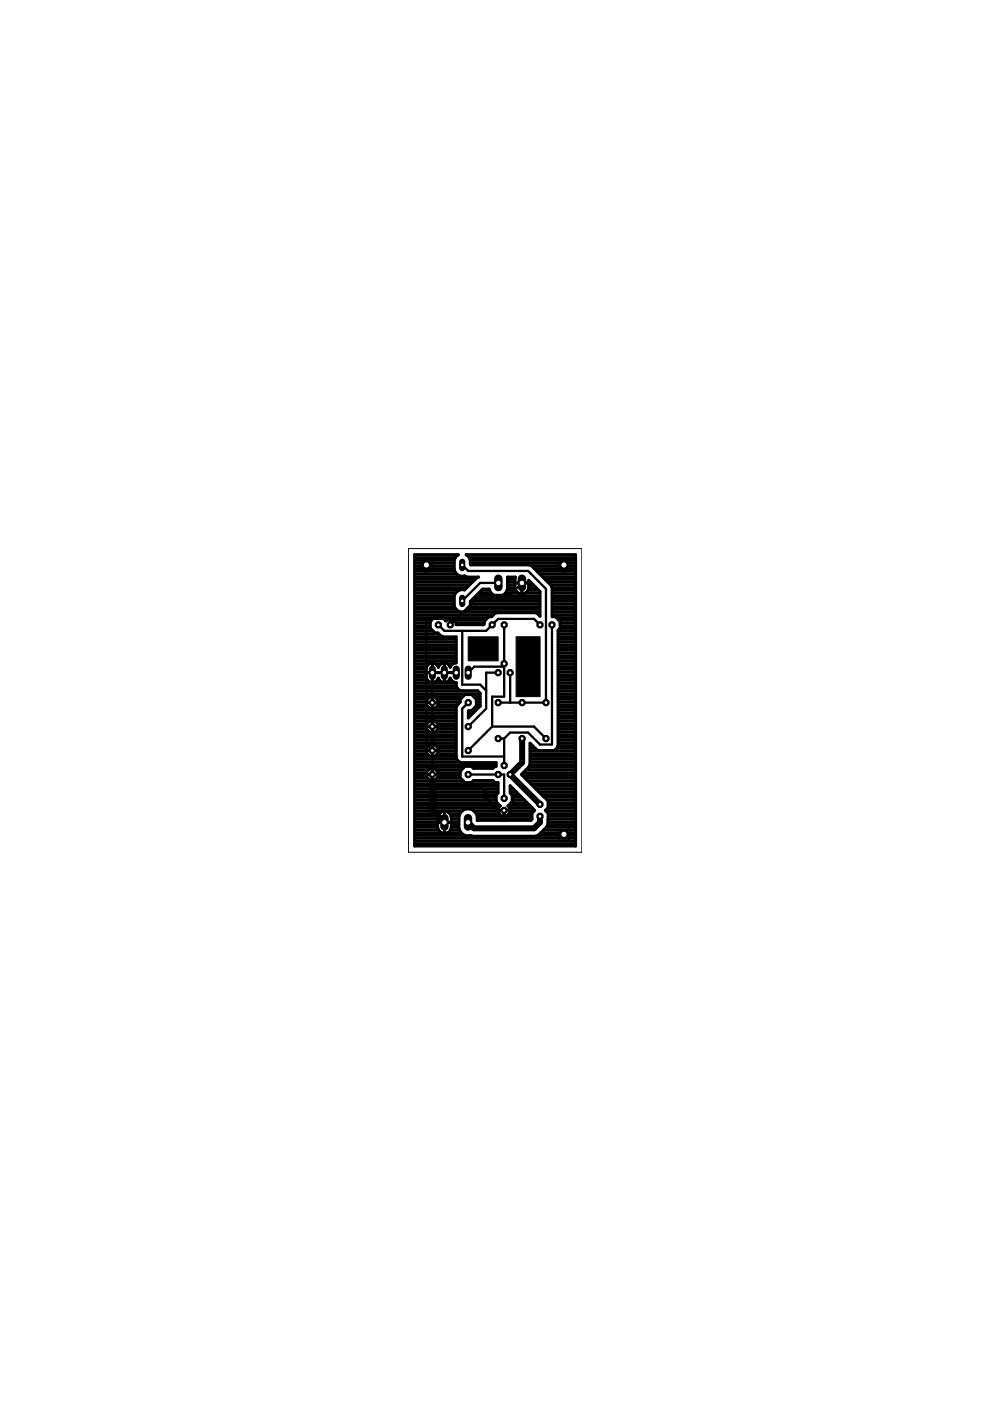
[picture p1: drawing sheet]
<svg xmlns="http://www.w3.org/2000/svg" width="210mm" height="297mm" viewBox="0 0 210 297" stroke-linecap="round" stroke-linejoin="round" font-family="sans-serif">
<g fill="#000" stroke="#000" stroke-width=".21">
<path d="M99.3 135h6.3v5.1h-6.3zM109.4 135h5.1v12.7h-5.1z"/>
<circle cx="108.2" cy="142.6" r=".71"/>
</g>
<g fill="none" stroke="#000" stroke-width=".49">
<path d="M98 119.8l1.3 1.3h12.7l3.8 3.8v24.1h-10.2M92.9 132.5l1.3 1.3h8.9l2.5-2.6h7.6l1.3 1.3M96.7 131.2h-6.3v26.7l1.3 1.2M98 133.8v11.4h3.8l1.3 1.2M105.7 123.6h-3.9l-3.8 3.8M106.9 132.5v15.2h-2.5v6.4M110.7 123.6h.1M110.7 123.6l-2.5 2.5h-6.4l-6.3 6.4M117 132.5v25.4h-2.5l-2.5-2.6h-3.8l-1.3 1.3M96.7 142.6h-5v22.9M99.3 149l-1.3 1.2v10.2h8.9M104.4 154.1l-5.1 5"/>
<path d="M104.4 154.1h8.8l2.6 2.5M105.6 142.6h-2.5v7.6l-3.8 3.9M105.6 156.6h1.3M106.9 156.6v5.7M106.9 141.4h-6.4l-1.2 1.2M108.2 142.6v6.4M99.3 164.2h7.6v5.1"/>
</g>
<path d="M110.7 156.6v5.1l-2.5 2.5 6.3 6.3M91.7 165.5v6.3l2.5 2.5M114.5 173.1v1.2l-1.3 1.3h-12.7l-1.3-1.3" fill="none" stroke="#000" stroke-width="1.3"/>
<g fill="none" stroke="#000" stroke-width=".61">
<path d="M87.9 120h8.4M87.9 119.4h8.4M87.9 118.8h8.4M87.9 118.2h8.6M96.3 118.8l.3-.6 .6-.6h-9.3v61.8h34.1v-61.8h-23.2l.6 .6 .3 .6M96.3 118.8v2a1.85 1.85 0 0 0 2.3 1.4l.4 .1h2.5l-.4 .2-2.6 2.6a1.66 1.66 0 0 0-2.2 1.3v2l.3 .6 .4 .5 .7 .3M99.5 118.2h22.5M99.7 118.8l.1 1h12.4l.5 .2M99.7 119.4h22.3M99.7 118.8h22.3M112.7 120h9.3M112.7 120l4.2 4.1 .2 .5v6.2h.7l.9 1v1.4l-.4 .4v24.5l-.5 .8-.5 .2h-3.1l-.4-.2-1.4-1.4v4.5l-.3 .6-1.6 1.6 5.7 5.6v1.5l-.6 .5 .6 .6v2.3a6 6 0 0 1-2.6 2.6h-13.4l-.4-.2a1.9 1.9 0 0 1-2.5-1.5v-2.5"/>
<path d="M87.9 129.8h26.6M87.9 135h5.9M87.9 139.6h8.8M87.9 139h8.8M87.9 138.4h8.8M87.9 137.9h8.8M87.9 137.3h8.8M87.9 136.7h8.8M87.9 136.1h8.8M87.9 135.6h8.8M87.9 134.4h5.1M87.9 133.8h4"/>
<path d="M87.9 133.2h3.4M87.9 132.7h3.3M87.9 132.1h3.3M87.9 131.5h3.6M87.9 130.9h4.2M87.9 130.3h16.8M87.9 129.2h8.9M87.9 128.6h8.5M87.9 128h8.4M87.9 127.5h8.4M87.9 126.9h8.4M87.9 126.3h8.5"/>
<path d="M87.9 125.7h8.7M87.9 125.2h9.5M87.9 124.6h11.1M87.9 124h11.7M87.9 123.4h12.3M87.9 122.9h12.9M87.9 122.3h11M87.9 121.7h9M87.9 121.1h8.6M87.9 120.5h8.4M93.8 130.9h9.7M94.4 131.5h.3"/>
<path d="M95.5 132.5h.1M95.5 131.3v1.2M95.5 132.1h.1M95.5 131.5h.1M96.2 131.5h6.7M96.7 132.1h6M99.3 129.2h15.2M99.6 128.6h14.9M99.7 128h14.8M99.8 127.5h14.7M100.3 126.9h14.2M100.9 126.3h4.1"/>
<path d="M101.5 125.7h2.7M102.1 125.2h1.7M106.3 126.3h8.2M107.1 125.7h2.8M107.5 125.2h1.9M107.6 124.6h1.6M107.6 124h1.6M107.6 123.4h1.6M107.6 122.9h1.6M109.2 123.6h2.9M109.9 125.7l-.5-.5-.2-.6v-2.3h-1.6v2.6a1.98 1.98 0 0 1-1.9 1.6 1.98 1.98 0 0 1-2-1.6h-1.4l-2.6 2.6a1.81 1.81 0 0 1-1.4 2.3M109.9 125.7l.6 .2 .9-.2"/>
<path d="M110.7 123.6v2.3M110.7 125.7h.1M110.7 125.2h.1M110.7 124.6h.1M110.7 124h.1M111.4 125.7h3.1M111.4 125.7l.7-.9v-1.8l2.4 2.4v5.3l-.5-.6-.5-.2h-8.1l-.5 .2-.7 .7h-.5l-1 1-.1 .7h-5.9v-.5l-.7-.7h-1l-.4 .4-1-.9h-1.4l-1 1v1.4l1 1h.6l.7 .6 .5 .2h2.7v5.5l-.6 .2M112 125.2h2.3M112.1 124.6h1.6M112.1 124h1M112.1 123.4h.4M113.3 120.5h8.7"/>
<path d="M113.8 121.1h8.2M114.2 130.3h.3M114.4 121.7h7.6M115 122.3h7M115.6 122.9h6.4M116.1 123.4h5.9M116.7 124h5.3M117 124.6h5M117.1 129.8h4.9M117.1 130.3h4.9M117.1 129.2h4.9M117.1 128.6h4.9"/>
<path d="M117.1 128h4.9M117.1 127.5h4.9M117.1 126.9h4.9M117.1 126.3h4.9M117.1 125.7h4.9M117.1 125.2h4.9M117.9 130.9h4.1M118.3 135h3.7M118.3 139.6h3.7M118.3 139h3.7M118.3 138.4h3.7M118.3 137.9h3.7"/>
<path d="M118.3 137.3h3.7M118.3 136.7h3.7M118.3 136.1h3.7M118.3 135.6h3.7M118.3 134.4h3.7M118.3 133.8h3.7M118.5 131.5h3.5M118.7 133.2h3.3M118.7 132.7h3.3M118.7 132.1h3.3M87.9 154h8.8M87.9 159.8h2.7"/>
<path d="M87.9 159.2h2.5M87.9 158.6h2.5M87.9 158.1h3.1M87.9 157.5h8.8M87.9 156.9h8.8M87.9 156.3h8.8M87.9 155.8h8.8M87.9 155.2h3.2M87.9 154.6h2.6M87.9 153.5h2.7M87.9 152.9h3.2M87.9 152.3h8.8"/>
<path d="M87.9 151.7h8.8M87.9 151.1h8.8M87.9 150.6h8.8M87.9 150h3.1M87.9 149.4h2.5M87.9 148.8h2.5M87.9 148.3h2.8M87.9 147.7h10.3M87.9 147.1h13.9M87.9 146.5h13.4M87.9 145.9h9.1M87.9 145.4h8.8"/>
<path d="M87.9 144.8h8.8M87.9 144.2h2.7M87.9 143.6h2.5M87.9 143.1h2.4M87.9 142.5h2.4M87.9 141.9h2.4M87.9 141.3h2.6M87.9 140.7h3.1M87.9 140.2h8.8M90.3 142.6h6.4M90.4 159.1h2.5M90.4 149h2.5"/>
<path d="M90.4 158.6v1l.8 .7h1l.7-.7v-1M90.4 158.6l.8-.7h1l.7 .7M90.7 144.3a1.34 1.34 0 0 0 2.2-.5l.3 .5M91 140.7a1.34 1.34 0 0 1 1.9 .8l.6-.8M91 140.7l-.5 .5-.2 .6v1.7l.4 .8M91.7 140.5v4.2M91.7 147.8v2.4M91.7 152.8v2.5M91.7 157.9v2.4M91.7 159.8h.1M91.7 159.2h.1M91.7 158.6h.1"/>
<path d="M91.7 158.1h.1M91.7 155.2h.1M91.7 154.6h.1M91.7 153.5h.1M91.7 152.9h.1M91.7 150h.1M91.7 149.4h.1M91.7 148.8h.1M91.7 148.3h.1M91.7 144.2h.1M91.7 143.6h.1M91.7 143.1h.1"/>
<path d="M91.7 142.5h.1M91.7 141.9h.1M91.7 141.3h.1M91.7 140.7h.1M92.2 152.9h4.5M92.3 155.2h4.4M92.3 158.1h4.4M92.4 150h4.3M92.4 140.7h1.1M92.7 148.3h4.9M92.7 159.8h4M92.7 144.2h.5"/>
<path d="M92.8 153.5h3.9M92.8 154.6h3.9M92.9 159.2h3.8M92.9 158.6h3.8M92.9 149.4h4.1M92.9 148.8h4.7M92.9 141.3h.1M93.2 144.3a1.32 1.32 0 0 0 2.3-.5l.2 .5M93.5 140.7a1.33 1.33 0 0 1 2 .8l.6-.8M94.2 140.5v4.2M94.2 144.2h.1M94.2 143.6h.1"/>
<path d="M94.2 143.1h.1M94.2 142.5h.1M94.2 141.9h.1M94.2 141.3h.1M94.2 140.7h.1M94.9 140.7h1.1M95.2 144.2h.5M95.4 141.3h.1M95.7 144.3l.5 .3 .5 .1v.7M96.7 142.6h.1M96.7 150v10.7l.2 .4 .8 .6h7.5v.8h-.3l-.4 .4h-4.1l-.4-.4h-1.4l-1 1v1.4l1 1h1.4l.4-.4h4.1l.4 .4h.7v2.2l-.4 .5v1.4l.9 .9-.4 .4v1l.7 .7M96.7 145.4l.2 .5"/>
<path d="M96.9 145.9l.8 .6h3.6l.5 .5v2.7l-2.5 2.5v-1.4l.7-.1 1-1v-1.4M97.6 148.3l1-1h1.4l1 1M97.6 148.3v.6M97.6 148.9l-.7 .6-.2 .5M99.3 151.7h.5M99.3 151.1h1.1M100.1 150.6h.8M100.4 147.7h1.4M100.7 150h.8M101 148.3h.8M101 149.4h.8M101 148.8h.8"/>
<path d="M112.4 159.8h9.6M112.4 159.2h9.6M112.4 158.6h1.1M112.4 158.1h.5M118.1 158.6h3.9M118.3 154h3.7M118.3 158.1h3.7M118.3 157.5h3.7M118.3 156.9h3.7M118.3 156.3h3.7M118.3 155.8h3.7M118.3 155.2h3.7"/>
<path d="M118.3 154.6h3.7M118.3 153.5h3.7M118.3 152.9h3.7M118.3 152.3h3.7M118.3 151.7h3.7M118.3 151.1h3.7M118.3 150.6h3.7M118.3 150h3.7M118.3 149.4h3.7M118.3 148.8h3.7M118.3 148.3h3.7M118.3 147.7h3.7"/>
<path d="M118.3 147.1h3.7M118.3 146.5h3.7M118.3 145.9h3.7M118.3 145.4h3.7M118.3 144.8h3.7M118.3 144.2h3.7M118.3 143.6h3.7M118.3 143.1h3.7M118.3 142.5h3.7M118.3 141.9h3.7M118.3 141.3h3.7M118.3 140.7h3.7"/>
<path d="M118.3 140.2h3.7M87.9 166.7h17.7M87.9 173.1h4.9M87.9 178.9h34.1M87.9 178.3h34.1M87.9 177.7h34.1M87.9 177.1h10.8M87.9 176.6h5.7M87.9 176h5.1M87.9 175.4h4.9M87.9 174.8h4.9M87.9 174.2h4.9"/>
<path d="M87.9 173.7h4.9M87.9 172.5h5.3M87.9 171.9h10.1M87.9 171.3h17.8M87.9 170.8h18.1M87.9 170.2h17.5M87.9 169.6h17.3M87.9 169h17.3M87.9 168.5h17.4M87.9 167.9h17.7M87.9 167.3h17.7M87.9 166.2h17.7"/>
<path d="M87.9 165.6h10.3M87.9 165h2.8M87.9 164.4h2.5M87.9 163.9h2.5M87.9 163.3h3M87.9 162.7h10.5M87.9 162.1h17.3M87.9 161.5h9.5M87.9 161h9M87.9 160.4h8.8M90.4 164.2h2.5M91.7 163v2.4"/>
<path d="M91.7 165h.1M91.7 164.4h.1M91.7 163.9h.1M91.7 163.3h.1M92.5 163.3h5.3M92.6 165h5.1M92.8 174.3h2.9M92.9 164.4h4.7M92.9 163.9h4.7M93.1 172.5l-.3 .9v2a1.45 1.45 0 0 0 1.4 1.3 1.45 1.45 0 0 0 1.5-1.3v-2l-.3-.9M93.1 172.5a1.46 1.46 0 0 1 2.3 0M94.2 173.1h.1"/>
<path d="M94.2 172v4.7M94.2 176.6h.1M94.2 176h.1M94.2 175.4h.1M94.2 174.8h.1M94.2 174.2h.1M94.2 173.7h.1M94.2 172.5h.1M94.9 176.6h2.9M95.3 172.5h2.2M95.5 176h1.9M95.7 173.1h1.6"/>
<path d="M95.7 175.4h1.6M95.7 174.8h1.6M95.7 174.2h1.6M95.7 173.7h1.6M97.3 173.1a1.97 1.97 0 0 1 1.9-1.6 1.97 1.97 0 0 1 2 1.6M100.2 162.7h4.5M100.3 165.6h4.3M100.4 171.9h5.3M100.9 172.5h5M101.2 173.1h11.6M101.2 173.7h11.6M101.8 166.7l1.3 1.3v1.3l2.5 2.5h2.5"/>
<path d="M106.9 171.8v1.2M106.9 172.5h.1M106.9 171.9h.1M107.4 173l.7-.7v-1l-.4-.4 .9-.9v-1.4l-.4-.5v-1.5l5.2 5.2-.6 .6v1.3l-.3 .2h-11.3v-.8M107.8 170.8h4.6M107.9 172.5h4.9M108.1 171.9h5.2M108.1 171.3h4.8M108.2 166.7h.1M108.2 167.9h1.3M108.2 167.3h.7M108.4 170.2h3.4"/>
<path d="M108.5 168.5h1.5M108.6 169.6h2.6M108.6 169h2M110.7 164.4h11.3M110.9 163.9h11.1M111.3 165h10.7M111.5 163.3h10.5M111.9 165.6h10.1M112 162.7h10M112.3 162.1h9.7M112.4 161.5h9.6M112.4 161h9.6"/>
<path d="M112.4 160.4h9.6M112.5 166.2h9.5M113.1 166.7h8.9M113.6 167.3h8.4M114 177.1h8M114.2 167.9h7.8M114.7 176.6h7.3M114.8 168.5h7.2M115.2 168.8h.1M115.3 176h6.7M115.4 169h6.6M115.7 171.9h6.3"/>
<path d="M115.8 175.4h6.2M116 169.6h6M116.1 171.3h5.9M116.1 174.8h5.9M116.2 174.2h5.8M116.2 173.1h5.8M116.2 173.8h.1M116.2 173.7h5.8M116.2 172.5h5.8M116.2 170.8h5.8M116.2 170.2h5.8"/>
<circle cx="91.7" cy="154.1" r="1.32"/>
<circle cx="91.7" cy="149" r="1.32"/>
<circle cx="91.7" cy="164.2" r="1.31"/>
</g>
<circle cx="108.2" cy="142.6" r=".4" fill="#fff" stroke="#000" stroke-width=".21"/>
<circle cx="106.9" cy="140.7" r=".71" fill="#000" stroke="#000" stroke-width=".21"/>
<circle cx="106.9" cy="140.7" r=".4" fill="#fff" stroke="#000" stroke-width=".21"/>
<circle cx="105.6" cy="142.6" r=".71" fill="#000" stroke="#000" stroke-width=".21"/>
<circle cx="105.6" cy="142.6" r=".4" fill="#fff" stroke="#000" stroke-width=".21"/>
<circle cx="108.2" cy="164.2" r=".71" fill="#000" stroke="#000" stroke-width=".21"/>
<circle cx="108.2" cy="164.2" r=".4" fill="#fff" stroke="#000" stroke-width=".21"/>
<circle cx="106.9" cy="162.3" r=".71" fill="#000" stroke="#000" stroke-width=".21"/>
<circle cx="106.9" cy="162.3" r=".4" fill="#fff" stroke="#000" stroke-width=".21"/>
<circle cx="105.6" cy="164.2" r=".71" fill="#000" stroke="#000" stroke-width=".21"/>
<circle cx="105.6" cy="164.2" r=".4" fill="#fff" stroke="#000" stroke-width=".21"/>
<circle cx="106.9" cy="132.5" r=".71" fill="#000" stroke="#000" stroke-width=".21"/>
<circle cx="106.9" cy="132.5" r=".4" fill="#fff" stroke="#000" stroke-width=".21"/>
<circle cx="104.4" cy="132.5" r=".71" fill="#000" stroke="#000" stroke-width=".21"/>
<circle cx="104.4" cy="132.5" r=".4" fill="#fff" stroke="#000" stroke-width=".21"/>
<circle cx="92.9" cy="132.5" r=".71" fill="#000" stroke="#000" stroke-width=".21"/>
<circle cx="92.9" cy="132.5" r=".4" fill="#fff" stroke="#000" stroke-width=".21"/>
<circle cx="95.5" cy="132.5" r=".71" fill="#000" stroke="#000" stroke-width=".21"/>
<circle cx="95.5" cy="132.5" r=".4" fill="#fff" stroke="#000" stroke-width=".21"/>
<path d="M99.3 141.9v1.5" fill="none" stroke="#000" stroke-width="1.5"/>
<circle cx="99.3" cy="142.6" r=".51" fill="#fff" stroke="#000" stroke-width=".21"/>
<path d="M96.7 141.9v1.5" fill="none" stroke="#000" stroke-width="1.5"/>
<circle cx="96.7" cy="142.6" r=".51" fill="#fff" stroke="#000" stroke-width=".21"/>
<path d="M94.2 141.9v1.5" fill="none" stroke="#000" stroke-width="1.5"/>
<circle cx="94.2" cy="142.6" r=".51" fill="#fff" stroke="#000" stroke-width=".21"/>
<path d="M91.7 141.9v1.5" fill="none" stroke="#000" stroke-width="1.5"/>
<circle cx="91.7" cy="142.6" r=".51" fill="#fff" stroke="#000" stroke-width=".21"/>
<circle cx="91.7" cy="159.1" r=".71" fill="#000" stroke="#000" stroke-width=".21"/>
<circle cx="91.7" cy="159.1" r=".4" fill="#fff" stroke="#000" stroke-width=".21"/>
<circle cx="99.3" cy="159.1" r=".71" fill="#000" stroke="#000" stroke-width=".21"/>
<circle cx="99.3" cy="159.1" r=".4" fill="#fff" stroke="#000" stroke-width=".21"/>
<circle cx="115.8" cy="156.6" r=".71" fill="#000" stroke="#000" stroke-width=".21"/>
<circle cx="115.8" cy="156.6" r=".4" fill="#fff" stroke="#000" stroke-width=".21"/>
<circle cx="115.8" cy="149" r=".71" fill="#000" stroke="#000" stroke-width=".21"/>
<circle cx="115.8" cy="149" r=".4" fill="#fff" stroke="#000" stroke-width=".21"/>
<circle cx="91.7" cy="154.1" r=".71" fill="#000" stroke="#000" stroke-width=".21"/>
<circle cx="91.7" cy="154.1" r=".4" fill="#fff" stroke="#000" stroke-width=".21"/>
<circle cx="99.3" cy="154.1" r=".71" fill="#000" stroke="#000" stroke-width=".21"/>
<circle cx="99.3" cy="154.1" r=".4" fill="#fff" stroke="#000" stroke-width=".21"/>
<circle cx="91.7" cy="164.2" r=".71" fill="#000" stroke="#000" stroke-width=".21"/>
<circle cx="91.7" cy="164.2" r=".4" fill="#fff" stroke="#000" stroke-width=".21"/>
<circle cx="99.3" cy="164.2" r=".71" fill="#000" stroke="#000" stroke-width=".21"/>
<circle cx="99.3" cy="164.2" r=".4" fill="#fff" stroke="#000" stroke-width=".21"/>
<circle cx="105.6" cy="156.6" r=".71" fill="#000" stroke="#000" stroke-width=".21"/>
<circle cx="105.6" cy="156.6" r=".4" fill="#fff" stroke="#000" stroke-width=".21"/>
<circle cx="105.6" cy="149" r=".71" fill="#000" stroke="#000" stroke-width=".21"/>
<circle cx="105.6" cy="149" r=".4" fill="#fff" stroke="#000" stroke-width=".21"/>
<circle cx="91.7" cy="149" r=".71" fill="#000" stroke="#000" stroke-width=".21"/>
<circle cx="91.7" cy="149" r=".4" fill="#fff" stroke="#000" stroke-width=".21"/>
<circle cx="99.3" cy="149" r=".71" fill="#000" stroke="#000" stroke-width=".21"/>
<circle cx="99.3" cy="149" r=".4" fill="#fff" stroke="#000" stroke-width=".21"/>
<circle cx="110.7" cy="149" r=".71" fill="#000" stroke="#000" stroke-width=".21"/>
<circle cx="110.7" cy="149" r=".4" fill="#fff" stroke="#000" stroke-width=".21"/>
<circle cx="110.7" cy="156.6" r=".71" fill="#000" stroke="#000" stroke-width=".21"/>
<circle cx="110.7" cy="156.6" r=".4" fill="#fff" stroke="#000" stroke-width=".21"/>
<circle cx="114.5" cy="132.5" r=".71" fill="#000" stroke="#000" stroke-width=".21"/>
<circle cx="114.5" cy="132.5" r=".4" fill="#fff" stroke="#000" stroke-width=".21"/>
<circle cx="117" cy="132.5" r=".71" fill="#000" stroke="#000" stroke-width=".21"/>
<circle cx="117" cy="132.5" r=".4" fill="#fff" stroke="#000" stroke-width=".21"/>
<circle cx="114.5" cy="170.5" r=".71" fill="#000" stroke="#000" stroke-width=".21"/>
<circle cx="114.5" cy="170.5" r=".4" fill="#fff" stroke="#000" stroke-width=".21"/>
<circle cx="114.5" cy="173.1" r=".71" fill="#000" stroke="#000" stroke-width=".21"/>
<circle cx="114.5" cy="173.1" r=".4" fill="#fff" stroke="#000" stroke-width=".21"/>
<path d="M105.7 122.7v1.8" fill="none" stroke="#000" stroke-width="1.8"/>
<circle cx="105.7" cy="123.6" r=".59" fill="#fff" stroke="#000" stroke-width=".21"/>
<path d="M110.7 122.7v1.8" fill="none" stroke="#000" stroke-width="1.8"/>
<circle cx="110.7" cy="123.6" r=".59" fill="#fff" stroke="#000" stroke-width=".21"/>
<path d="M99.2 173.5v1.7" fill="none" stroke="#000" stroke-width="1.8"/>
<circle cx="99.2" cy="174.3" r=".59" fill="#fff" stroke="#000" stroke-width=".21"/>
<path d="M94.2 173.5v1.7" fill="none" stroke="#000" stroke-width="1.8"/>
<circle cx="94.2" cy="174.3" r=".59" fill="#fff" stroke="#000" stroke-width=".21"/>
<path d="M98 119.1v1.3" fill="none" stroke="#000" stroke-width="1.3"/>
<circle cx="98" cy="119.8" r=".4" fill="#fff" stroke="#000" stroke-width=".21"/>
<path d="M98 126.7v1.4" fill="none" stroke="#000" stroke-width="1.3"/>
<circle cx="98" cy="127.4" r=".4" fill="#fff" stroke="#000" stroke-width=".21"/>
<circle cx="106.9" cy="171.8" r=".71" fill="#000" stroke="#000" stroke-width=".21"/>
<circle cx="106.9" cy="171.8" r=".4" fill="#fff" stroke="#000" stroke-width=".21"/>
<circle cx="106.9" cy="169.3" r=".71" fill="#000" stroke="#000" stroke-width=".21"/>
<circle cx="106.9" cy="169.3" r=".4" fill="#fff" stroke="#000" stroke-width=".21"/>
<circle cx="90.4" cy="119.8" r="1.05" fill="#000" stroke="#000" stroke-width=".21"/>
<circle cx="90.4" cy="119.8" r=".66" fill="#fff" stroke="#000" stroke-width=".21"/>
<circle cx="119.6" cy="176.9" r="1.05" fill="#000" stroke="#000" stroke-width=".21"/>
<circle cx="119.6" cy="176.9" r=".66" fill="#fff" stroke="#000" stroke-width=".21"/>
<circle cx="119.6" cy="119.8" r="1.05" fill="#000" stroke="#000" stroke-width=".21"/>
<circle cx="119.6" cy="119.8" r=".66" fill="#fff" stroke="#000" stroke-width=".21"/>
<path d="M86.6 116.3h36.8v64.4h-36.8z" fill="none" stroke="#000" stroke-width=".21"/>
<g fill="none" stroke="#000" stroke-width=".25">
<circle cx="90.4" cy="119.8" r="1.52"/>
<circle cx="119.6" cy="119.8" r="1.52"/>
<circle cx="119.6" cy="176.9" r="1.52"/>
</g>
</svg>
